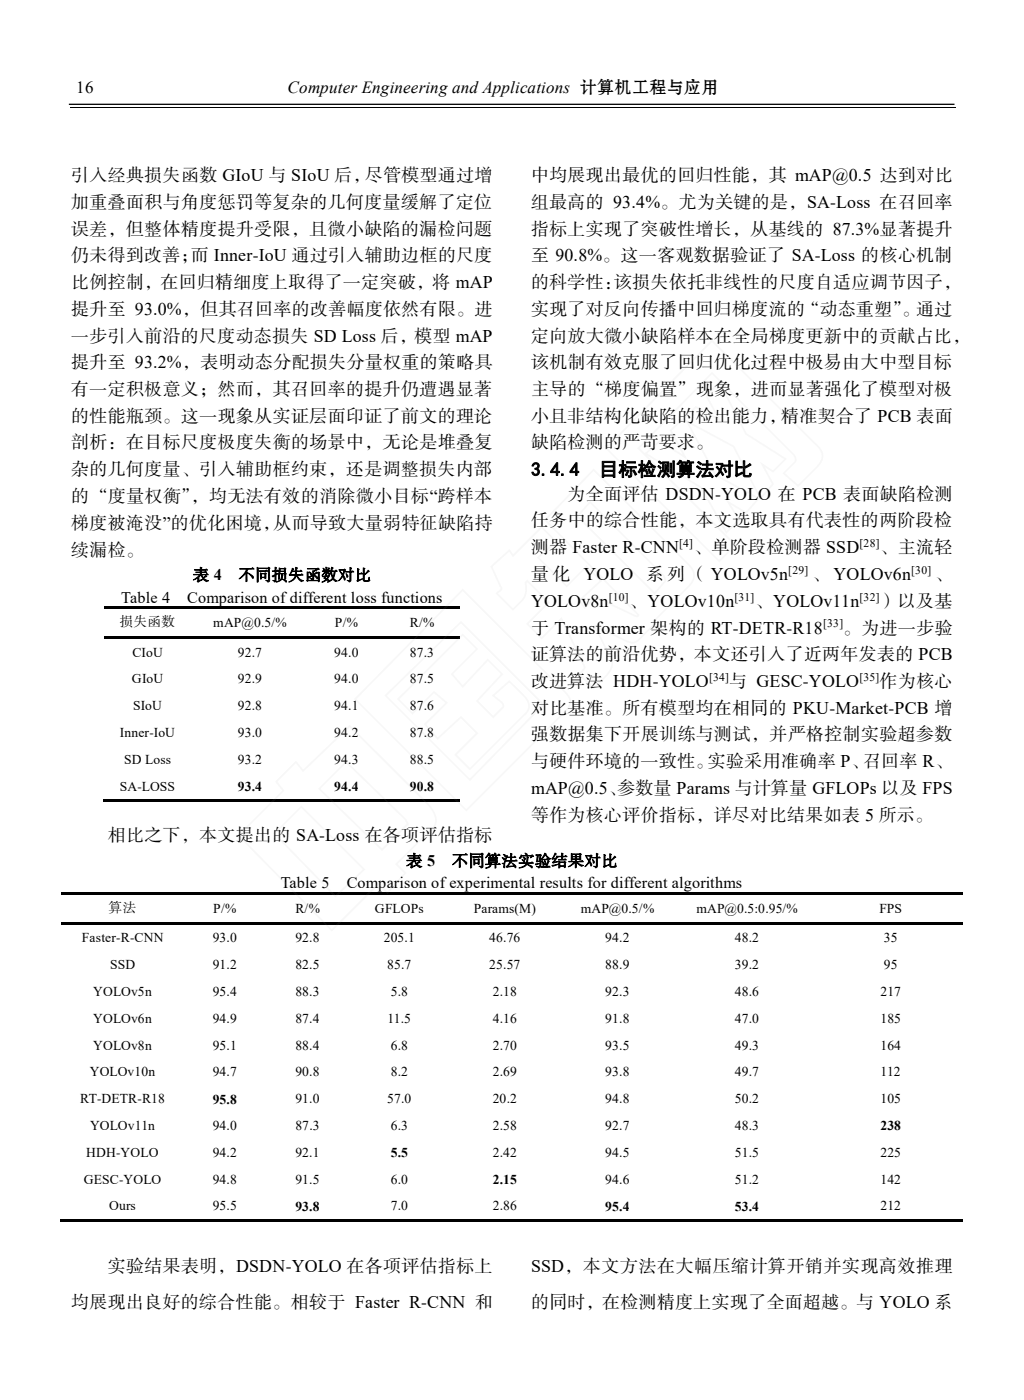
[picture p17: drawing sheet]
<svg xmlns="http://www.w3.org/2000/svg" width="201mm" height="276mm" viewBox="0 0 201 276" stroke-linecap="round" stroke-linejoin="round" font-family="sans-serif">
<defs><g id="words">
<g font-size="3.7">
<text x="104.5" y="93.7">3.4.4</text>
<text x="117.8" y="93.7">目标检测算法对比</text>
</g>
<g font-size="3.5">
<text x="14" y="35.7">引入经典损失函数 GIoU 与 SIoU 后，尽管模型通过增</text>
<text x="104.5" y="35.7">中均展现出最优的回归性能，其 mAP@0.5 达到对比</text>
<text x="14" y="40.9">加重叠面积与角度惩罚等复杂的几何度量缓解了定位</text>
<text x="104.5" y="40.9">组最高的 93.4%。尤为关键的是，SA-Loss 在召回率</text>
<text x="14" y="46.2">误差，但整体精度提升受限，且微小缺陷的漏检问题</text>
<text x="104.5" y="46.2">指标上实现了突破性增长，从基线的 87.3%显著提升</text>
<text x="14" y="51.4">仍未得到改善；而 Inner-IoU 通过引入辅助边框的尺度</text>
<text x="104.5" y="51.4">至 90.8%。这一客观数据验证了 SA-Loss 的核心机制</text>
<text x="14" y="56.7">比例控制，在回归精细度上取得了一定突破，将 mAP</text>
<text x="104.5" y="56.7">的科学性：该损失依托非线性的尺度自适应调节因子，</text>
<text x="14" y="62">提升至 93.0%，但其召回率的改善幅度依然有限。进</text>
<text x="104.5" y="62">实现了对反向传播中回归梯度流的“动态重塑”</text>
<text x="177.5" y="62">。通过</text>
<text x="14" y="67.2">一步引入前沿的尺度动态损失 SD Loss 后，模型 mAP</text>
<text x="104.5" y="67.2">定向放大微小缺陷样本在全局梯度更新中的贡献占比，</text>
<text x="14" y="72.5">提升至 93.2%，表明动态分配损失分量权重的策略具</text>
<text x="14" y="77.8">有一定积极意义；然而，其召回率的提升仍遭遇显著</text>
<text x="104.5" y="72.5">该机制有效克服了回归优化过程中极易由大中型目标</text>
<text x="104.5" y="77.8">主导的“梯度偏置”现象，进而显著强化了模型对极</text>
<text x="14" y="83">的性能瓶颈。这一现象从实证层面印证了前文的理论</text>
<text x="104.5" y="83">小且非结构化缺陷的检出能力，精准契合了 PCB 表面</text>
<text x="14" y="88.3">剖析：在目标尺度极度失衡的场景中，无论是堆叠复</text>
<text x="104.5" y="88.3">缺陷检测的严苛要求。</text>
<text x="14" y="93.6">杂的几何度量、引入辅助框约束，还是调整损失内部</text>
<text x="14" y="98.8">的“度量权衡”</text>
<text x="37.6" y="98.8">，均无法有效的消除微小目标“跨样本</text>
<text x="111.7" y="98.4">为全面评估 DSDN-YOLO 在 PCB 表面缺陷检测</text>
<text x="14" y="104.1">梯度被淹没”的优化困境，从而导致大量弱特征缺陷持</text>
<text x="104.5" y="103.6">任务中的综合性能，本文选取具有代表性的两阶段检</text>
<text x="14" y="109.4">续漏检。</text>
<text x="104.5" y="108.9">测器 Faster R-CNN</text>
<text x="136.4" y="108.9">、单阶段检测器 SSD</text>
<text x="173" y="108.9">、主流轻</text>
<text x="104.5" y="114.1">量 化</text>
<text x="104.5" y="119.4">YOLOv8n</text>
<text x="114.7" y="114.1">YOLO</text>
<text x="123.7" y="119.4">、YOLOv10n</text>
<text x="127.1" y="114.1">系 列 （ YOLOv5n</text>
<text x="148.5" y="119.4">、YOLOv11n</text>
<text x="159.7" y="114.1">、 YOLOv6n</text>
<text x="173" y="119.4">）以及基</text>
<text x="183.8" y="114.1">、</text>
<text x="104.5" y="124.7">于 Transformer 架构的 RT-DETR-R18</text>
<text x="165.9" y="124.7">。为进一步验</text>
<text x="104.5" y="129.9">证算法的前沿优势，本文还引入了近两年发表的 PCB</text>
<text x="104.5" y="135.2">改进算法 HDH-YOLO</text>
<text x="143.5" y="135.2">与 GESC-YOLO</text>
<text x="173" y="135.2">作为核心</text>
<text x="104.5" y="140.5">对比基准。所有模型均在相同的 PKU-Market-PCB 增</text>
<text x="104.5" y="145.7">强数据集下开展训练与测试，并严格控制实验超参数</text>
<text x="104.5" y="151">与硬件环境的一致性。实验采用准确率 P、召回率 R、</text>
<text x="104.5" y="156.3">mAP@0.5、</text>
<text x="104.5" y="161.5">等作为核心评价指标，详尽对比结果如表 5 所示。</text>
<text x="121.4" y="156.3">参数量 Params 与计算量 GFLOPs 以及 FPS</text>
<text x="21.2" y="165.6">相比之下，本文提出的 SA-Loss 在各项评估指标</text>
<text x="21.2" y="250.3">实验结果表明，DSDN-YOLO 在各项评估指标上</text>
<text x="104.5" y="250.3">SSD，本文方法在大幅压缩计算开销并实现高效推理</text>
<text x="14" y="257.5">均展现出良好的综合性能。相较于 Faster R-CNN 和</text>
<text x="104.5" y="257.5">的同时，在检测精度上实现了全面超越。与 YOLO 系</text>
</g>
<g font-size="3.3">
<text x="15" y="18.3">16</text>
<text x="56.6" y="18.3">Computer Engineering and Applications 计算机工程与应用</text>
</g>
<g font-size="3.2">
<text x="23.8" y="118.6">Table 4</text>
<text x="36.8" y="118.6">Comparison of different loss functions</text>
<text x="37.9" y="114.2">表 4</text>
<text x="47" y="114.2">不同损失函数对比</text>
<text x="79.9" y="170.5">表 5</text>
<text x="88.9" y="170.5">不同算法实验结果对比</text>
<text x="55.2" y="174.8">Table 5</text>
<text x="68.2" y="174.8">Comparison of experimental results for different algorithms</text>
</g>
<g font-size="2.7">
<text x="23.6" y="123.3">损失函数</text>
<text x="42" y="123.5">mAP@0.5/%</text>
<text x="65.9" y="123.5">P/%</text>
<text x="80.6" y="123.5">R/%</text>
<text x="26" y="129.3">CIoU</text>
<text x="46.8" y="129.3">92.7</text>
<text x="65.8" y="129.3">94.0</text>
<text x="80.6" y="129.3">87.3</text>
<text x="26" y="134.5">GIoU</text>
<text x="46.8" y="134.5">92.9</text>
<text x="65.8" y="134.5">94.0</text>
<text x="80.6" y="134.5">87.5</text>
<text x="26.2" y="139.8">SIoU</text>
<text x="46.8" y="139.8">92.8</text>
<text x="65.8" y="139.8">94.1</text>
<text x="80.6" y="139.8">87.6</text>
<text x="23.6" y="145.1">Inner-IoU</text>
<text x="46.8" y="145.1">93.0</text>
<text x="65.8" y="145.1">94.2</text>
<text x="80.6" y="145.1">87.8</text>
<text x="23.5" y="155.6">SA-LOSS</text>
<text x="24.4" y="150.3">SD Loss</text>
<text x="46.8" y="150.3">93.2</text>
<text x="46.8" y="155.7">93.4</text>
<text x="65.8" y="150.3">94.3</text>
<text x="65.8" y="155.7">94.4</text>
<text x="80.6" y="150.3">88.5</text>
<text x="80.6" y="155.7">90.8</text>
<text x="21.4" y="179.5">算法</text>
<text x="42" y="179.7">P/%</text>
<text x="58.1" y="179.7">R/%</text>
<text x="73.8" y="179.7">GFLOPs</text>
<text x="93.2" y="179.7">Params(M)</text>
<text x="114.2" y="179.7">mAP@0.5/%</text>
<text x="137" y="179.7">mAP@0.5:0.95/%</text>
<text x="173" y="179.7">FPS</text>
<text x="16.1" y="185.5">Faster-R-CNN</text>
<text x="41.8" y="185.5">93.0</text>
<text x="58.1" y="185.5">92.8</text>
<text x="75.5" y="185.5">205.1</text>
<text x="96.2" y="185.5">46.76</text>
<text x="119.1" y="185.5">94.2</text>
<text x="144.6" y="185.5">48.2</text>
<text x="173.9" y="185.5">35</text>
<text x="21.6" y="190.8">SSD</text>
<text x="41.8" y="190.8">91.2</text>
<text x="58.1" y="190.8">82.5</text>
<text x="76.2" y="190.8">85.7</text>
<text x="96.2" y="190.8">25.57</text>
<text x="119.1" y="190.8">88.9</text>
<text x="144.6" y="190.8">39.2</text>
<text x="173.9" y="190.8">95</text>
<text x="18.3" y="196">YOLOv5n</text>
<text x="41.8" y="196">95.4</text>
<text x="58.1" y="196">88.3</text>
<text x="76.9" y="196">5.8</text>
<text x="96.9" y="196">2.18</text>
<text x="119.1" y="196">92.3</text>
<text x="144.6" y="196">48.6</text>
<text x="173.2" y="196">217</text>
<text x="18.3" y="201.3">YOLOv6n</text>
<text x="41.8" y="201.3">94.9</text>
<text x="58.1" y="201.3">87.4</text>
<text x="76.2" y="201.3">11.5</text>
<text x="96.9" y="201.3">4.16</text>
<text x="119.1" y="201.3">91.8</text>
<text x="144.6" y="201.3">47.0</text>
<text x="173.2" y="201.3">185</text>
<text x="18.3" y="206.6">YOLOv8n</text>
<text x="41.8" y="206.6">95.1</text>
<text x="58.1" y="206.6">88.4</text>
<text x="76.9" y="206.6">6.8</text>
<text x="96.9" y="206.6">2.70</text>
<text x="119.1" y="206.6">93.5</text>
<text x="144.6" y="206.6">49.3</text>
<text x="173.2" y="206.6">164</text>
<text x="17.7" y="211.9">YOLOv10n</text>
<text x="41.8" y="211.9">94.7</text>
<text x="58.1" y="211.9">90.8</text>
<text x="76.9" y="211.9">8.2</text>
<text x="96.9" y="211.9">2.69</text>
<text x="119.1" y="211.9">93.8</text>
<text x="144.6" y="211.9">49.7</text>
<text x="173.2" y="211.9">112</text>
<text x="15.8" y="217.2">RT-DETR-R18</text>
<text x="41.8" y="217.2">95.8</text>
<text x="58.1" y="217.2">91.0</text>
<text x="76.2" y="217.2">57.0</text>
<text x="96.9" y="217.2">20.2</text>
<text x="119.1" y="217.2">94.8</text>
<text x="144.6" y="217.2">50.2</text>
<text x="173.2" y="217.2">105</text>
<text x="17" y="227.7">HDH-YOLO</text>
<text x="17.7" y="222.4">YOLOv11n</text>
<text x="41.8" y="222.4">94.0</text>
<text x="41.8" y="227.7">94.2</text>
<text x="58.1" y="222.4">87.3</text>
<text x="58.1" y="227.7">92.1</text>
<text x="76.9" y="222.4">6.3</text>
<text x="76.9" y="227.8">5.5</text>
<text x="96.9" y="222.4">2.58</text>
<text x="96.9" y="227.7">2.42</text>
<text x="119.1" y="222.4">92.7</text>
<text x="119.1" y="227.7">94.5</text>
<text x="144.6" y="222.4">48.3</text>
<text x="144.6" y="227.7">51.5</text>
<text x="173.2" y="222.5">238</text>
<text x="173.2" y="227.7">225</text>
<text x="16.5" y="233">GESC-YOLO</text>
<text x="41.8" y="233">94.8</text>
<text x="58.1" y="233">91.5</text>
<text x="76.9" y="233">6.0</text>
<text x="96.9" y="233">2.15</text>
<text x="119.1" y="233">94.6</text>
<text x="144.6" y="233">51.2</text>
<text x="173.2" y="233">142</text>
<text x="21.5" y="238.2">Ours</text>
<text x="41.8" y="238.2">95.5</text>
<text x="58.1" y="238.3">93.8</text>
<text x="76.9" y="238.2">7.0</text>
<text x="96.9" y="238.2">2.86</text>
<text x="119.1" y="238.3">95.4</text>
<text x="144.6" y="238.3">53.4</text>
<text x="173.2" y="238.2">212</text>
</g>
<g font-size="2.3">
<text x="133.6" y="107.7">[4]</text>
<text x="169.1" y="107.7">[28]</text>
<text x="155.1" y="112.9">[29]</text>
<text x="179.2" y="112.9">[30]</text>
<text x="119.7" y="118.2">[10]</text>
<text x="144.5" y="118.2">[31]</text>
<text x="169.1" y="118.2">[32]</text>
<text x="161.9" y="123.5">[33]</text>
<text x="139.5" y="134">[34]</text>
<text x="169" y="134">[35]</text>
</g>
</g></defs>
<path d="M13.7 21.2h174.3" fill="none" stroke="#000" stroke-width=".2"/>
<path d="M13.5 20.5h174.2" fill="none" stroke="#000" stroke-width=".25"/>
<g fill="#fff">
<path d="M14 32h83v5.3h-83z" fill-rule="evenodd"/>
<path d="M14 37.3h83v5.3h-83z" fill-rule="evenodd"/>
<path d="M14 42.6h83v5.2h-83z" fill-rule="evenodd"/>
<path d="M14 47.8h83v5.3h-83z" fill-rule="evenodd"/>
<path d="M14 53.1h83v5.2h-83z" fill-rule="evenodd"/>
<path d="M14 58.3h83v5.3h-83z" fill-rule="evenodd"/>
<path d="M14 63.6h83v5.2h-83z" fill-rule="evenodd"/>
<path d="M14 68.8h83v5.3h-83z" fill-rule="evenodd"/>
<path d="M14 74.1h83v5.3h-83z" fill-rule="evenodd"/>
<path d="M14 79.4h83v5.2h-83z" fill-rule="evenodd"/>
<path d="M14 84.6h83v5.3h-83z" fill-rule="evenodd"/>
<path d="M14 89.9h83v5.3h-83z" fill-rule="evenodd"/>
<path d="M14 95.2h83v5.2h-83z" fill-rule="evenodd"/>
<path d="M14 100.4h83v5.3h-83z" fill-rule="evenodd"/>
<path d="M14 105.7h14.4v5.3h-14.4z" fill-rule="evenodd"/>
<path d="M37.9 111h35.1v4.7h-35.1z" fill-rule="evenodd"/>
<path d="M23.8 115.7h63.3v3.7h-63.3z" fill-rule="evenodd"/>
</g>
<g fill="#000">
<path d="M20.5 119.4h17.1v.5h-17.1z" fill-rule="evenodd"/>
<path d="M37.6 119.4h.5v.5h-.5z" fill-rule="evenodd"/>
<path d="M38.1 119.4h22.7v.5h-22.7z" fill-rule="evenodd"/>
<path d="M60.8 119.4h.5v.5h-.5z" fill-rule="evenodd"/>
<path d="M61.3 119.4h14.3v.5h-14.3z" fill-rule="evenodd"/>
<path d="M75.6 119.4h.5v.5h-.5z" fill-rule="evenodd"/>
<path d="M76.1 119.4h14.4v.5h-14.4z" fill-rule="evenodd"/>
<path d="M20.5 125.2h17.1v.5h-17.1z" fill-rule="evenodd"/>
<path d="M37.6 125.2h.5v.5h-.5z" fill-rule="evenodd"/>
<path d="M38.1 125.2h22.7v.5h-22.7z" fill-rule="evenodd"/>
<path d="M60.8 125.2h.5v.5h-.5z" fill-rule="evenodd"/>
<path d="M61.3 125.2h14.3v.5h-14.3z" fill-rule="evenodd"/>
<path d="M75.6 125.2h.5v.5h-.5z" fill-rule="evenodd"/>
<path d="M76.1 125.2h14.4v.5h-14.4z" fill-rule="evenodd"/>
<path d="M20.3 157.4h17.3v.5h-17.3z" fill-rule="evenodd"/>
<path d="M37.3 157.4h.5v.5h-.5z" fill-rule="evenodd"/>
<path d="M37.8 157.4h23v.5h-23z" fill-rule="evenodd"/>
<path d="M60.6 157.4h.5v.5h-.5z" fill-rule="evenodd"/>
<path d="M61.1 157.4h14.5v.5h-14.5z" fill-rule="evenodd"/>
<path d="M75.4 157.4h.5v.5h-.5z" fill-rule="evenodd"/>
<path d="M75.9 157.4h14.6v.5h-14.6z" fill-rule="evenodd"/>
</g>
<g fill="#fff">
<path d="M21.2 161.9h75.8v5.3h-75.8z" fill-rule="evenodd"/>
<path d="M104.5 32h83v5.3h-83z" fill-rule="evenodd"/>
<path d="M104.5 37.3h83v5.3h-83z" fill-rule="evenodd"/>
<path d="M104.5 42.6h83v5.2h-83z" fill-rule="evenodd"/>
<path d="M104.5 47.8h83v5.3h-83z" fill-rule="evenodd"/>
<path d="M104.5 53.1h83v5.2h-83z" fill-rule="evenodd"/>
<path d="M104.5 58.3h83v5.3h-83z" fill-rule="evenodd"/>
<path d="M104.5 63.6h84.7v5.2h-84.7z" fill-rule="evenodd"/>
<path d="M104.5 68.8h83v5.3h-83z" fill-rule="evenodd"/>
<path d="M104.5 74.1h83v5.3h-83z" fill-rule="evenodd"/>
<path d="M104.5 79.4h83v5.2h-83z" fill-rule="evenodd"/>
<path d="M104.5 84.6h36v5.3h-36z" fill-rule="evenodd"/>
<path d="M104.5 89.9h43.7v4.8h-43.7z" fill-rule="evenodd"/>
<path d="M111.7 94.7h75.8v5.3h-75.8z" fill-rule="evenodd"/>
<path d="M104.5 100h83v5.3h-83z" fill-rule="evenodd"/>
<path d="M104.5 105.3h83v5.2h-83z" fill-rule="evenodd"/>
<path d="M104.5 110.5h83v5.3h-83z" fill-rule="evenodd"/>
<path d="M104.5 115.8h83v5.2h-83z" fill-rule="evenodd"/>
<path d="M104.5 121h83v5.3h-83z" fill-rule="evenodd"/>
<path d="M104.5 126.3h83v5.3h-83z" fill-rule="evenodd"/>
<path d="M104.5 131.6h83v5.2h-83z" fill-rule="evenodd"/>
<path d="M104.5 136.8h83v5.3h-83z" fill-rule="evenodd"/>
<path d="M104.5 142.1h83v5.3h-83z" fill-rule="evenodd"/>
<path d="M104.5 147.4h83v5.2h-83z" fill-rule="evenodd"/>
<path d="M104.5 152.6h83v5.3h-83z" fill-rule="evenodd"/>
<path d="M104.5 157.9h79.1v5.3h-79.1z" fill-rule="evenodd"/>
<path d="M79.9 167.2h41.6v4.7h-41.6z" fill-rule="evenodd"/>
<path d="M55.2 171.9h91v3.7h-91z" fill-rule="evenodd"/>
</g>
<g fill="#000">
<path d="M12.1 175.6h24.1v.5h-24.1z" fill-rule="evenodd"/>
<path d="M36.2 175.6h.5v.5h-.5z" fill-rule="evenodd"/>
<path d="M36.7 175.6h15.7v.5h-15.7z" fill-rule="evenodd"/>
<path d="M52.4 175.6h.5v.5h-.5z" fill-rule="evenodd"/>
<path d="M52.9 175.6h15.7v.5h-15.7z" fill-rule="evenodd"/>
<path d="M68.6 175.6h.5v.5h-.5z" fill-rule="evenodd"/>
<path d="M69.1 175.6h19.4v.5h-19.4z" fill-rule="evenodd"/>
<path d="M88.5 175.6h.5v.5h-.5z" fill-rule="evenodd"/>
<path d="M89 175.6h21.1v.5h-21.1z" fill-rule="evenodd"/>
<path d="M110.1 175.6h.5v.5h-.5z" fill-rule="evenodd"/>
<path d="M110.6 175.6h22.2v.5h-22.2z" fill-rule="evenodd"/>
<path d="M132.8 175.6h.5v.5h-.5z" fill-rule="evenodd"/>
<path d="M133.3 175.6h27.8v.5h-27.8z" fill-rule="evenodd"/>
<path d="M161.1 175.6h.5v.5h-.5z" fill-rule="evenodd"/>
<path d="M161.6 175.6h27.8v.5h-27.8z" fill-rule="evenodd"/>
<path d="M12.1 181.4h24.1v.5h-24.1z" fill-rule="evenodd"/>
<path d="M36.2 181.4h.5v.5h-.5z" fill-rule="evenodd"/>
<path d="M36.7 181.4h15.7v.5h-15.7z" fill-rule="evenodd"/>
<path d="M52.4 181.4h.5v.5h-.5z" fill-rule="evenodd"/>
<path d="M52.9 181.4h15.7v.5h-15.7z" fill-rule="evenodd"/>
<path d="M68.6 181.4h.5v.5h-.5z" fill-rule="evenodd"/>
<path d="M69.1 181.4h19.4v.5h-19.4z" fill-rule="evenodd"/>
<path d="M88.5 181.4h.5v.5h-.5z" fill-rule="evenodd"/>
<path d="M89 181.4h21.1v.5h-21.1z" fill-rule="evenodd"/>
<path d="M110.1 181.4h.5v.5h-.5z" fill-rule="evenodd"/>
<path d="M110.6 181.4h22.2v.5h-22.2z" fill-rule="evenodd"/>
<path d="M132.8 181.4h.5v.5h-.5z" fill-rule="evenodd"/>
<path d="M133.3 181.4h27.8v.5h-27.8z" fill-rule="evenodd"/>
<path d="M161.1 181.4h.5v.5h-.5z" fill-rule="evenodd"/>
<path d="M161.6 181.4h27.8v.5h-27.8z" fill-rule="evenodd"/>
<path d="M11.9 240h24.3v.5h-24.3z" fill-rule="evenodd"/>
<path d="M35.9 240h.5v.5h-.5z" fill-rule="evenodd"/>
<path d="M36.4 240h16v.5h-16z" fill-rule="evenodd"/>
<path d="M52.1 240h.5v.5h-.5z" fill-rule="evenodd"/>
<path d="M52.6 240h16v.5h-16z" fill-rule="evenodd"/>
<path d="M68.4 240h.5v.5h-.5z" fill-rule="evenodd"/>
<path d="M68.9 240h19.6v.5h-19.6z" fill-rule="evenodd"/>
<path d="M88.2 240h.5v.5h-.5z" fill-rule="evenodd"/>
<path d="M88.7 240h21.4v.5h-21.4z" fill-rule="evenodd"/>
<path d="M109.9 240h.5v.5h-.5z" fill-rule="evenodd"/>
<path d="M110.4 240h22.4v.5h-22.4z" fill-rule="evenodd"/>
<path d="M132.6 240h.5v.5h-.5z" fill-rule="evenodd"/>
<path d="M133.1 240h28v.5h-28z" fill-rule="evenodd"/>
<path d="M160.9 240h.5v.5h-.5z" fill-rule="evenodd"/>
<path d="M161.4 240h28v.5h-28z" fill-rule="evenodd"/>
</g>
<g fill="#fff">
<path d="M21.2 244.6h75.8v7.1h-75.8z" fill-rule="evenodd"/>
<path d="M14 251.7h83v7.2h-83z" fill-rule="evenodd"/>
<path d="M104.5 244.6h83v7.1h-83z" fill-rule="evenodd"/>
<path d="M104.5 251.7h83v7.2h-83z" fill-rule="evenodd"/>
</g>
<use href="#words"/>
</svg>
